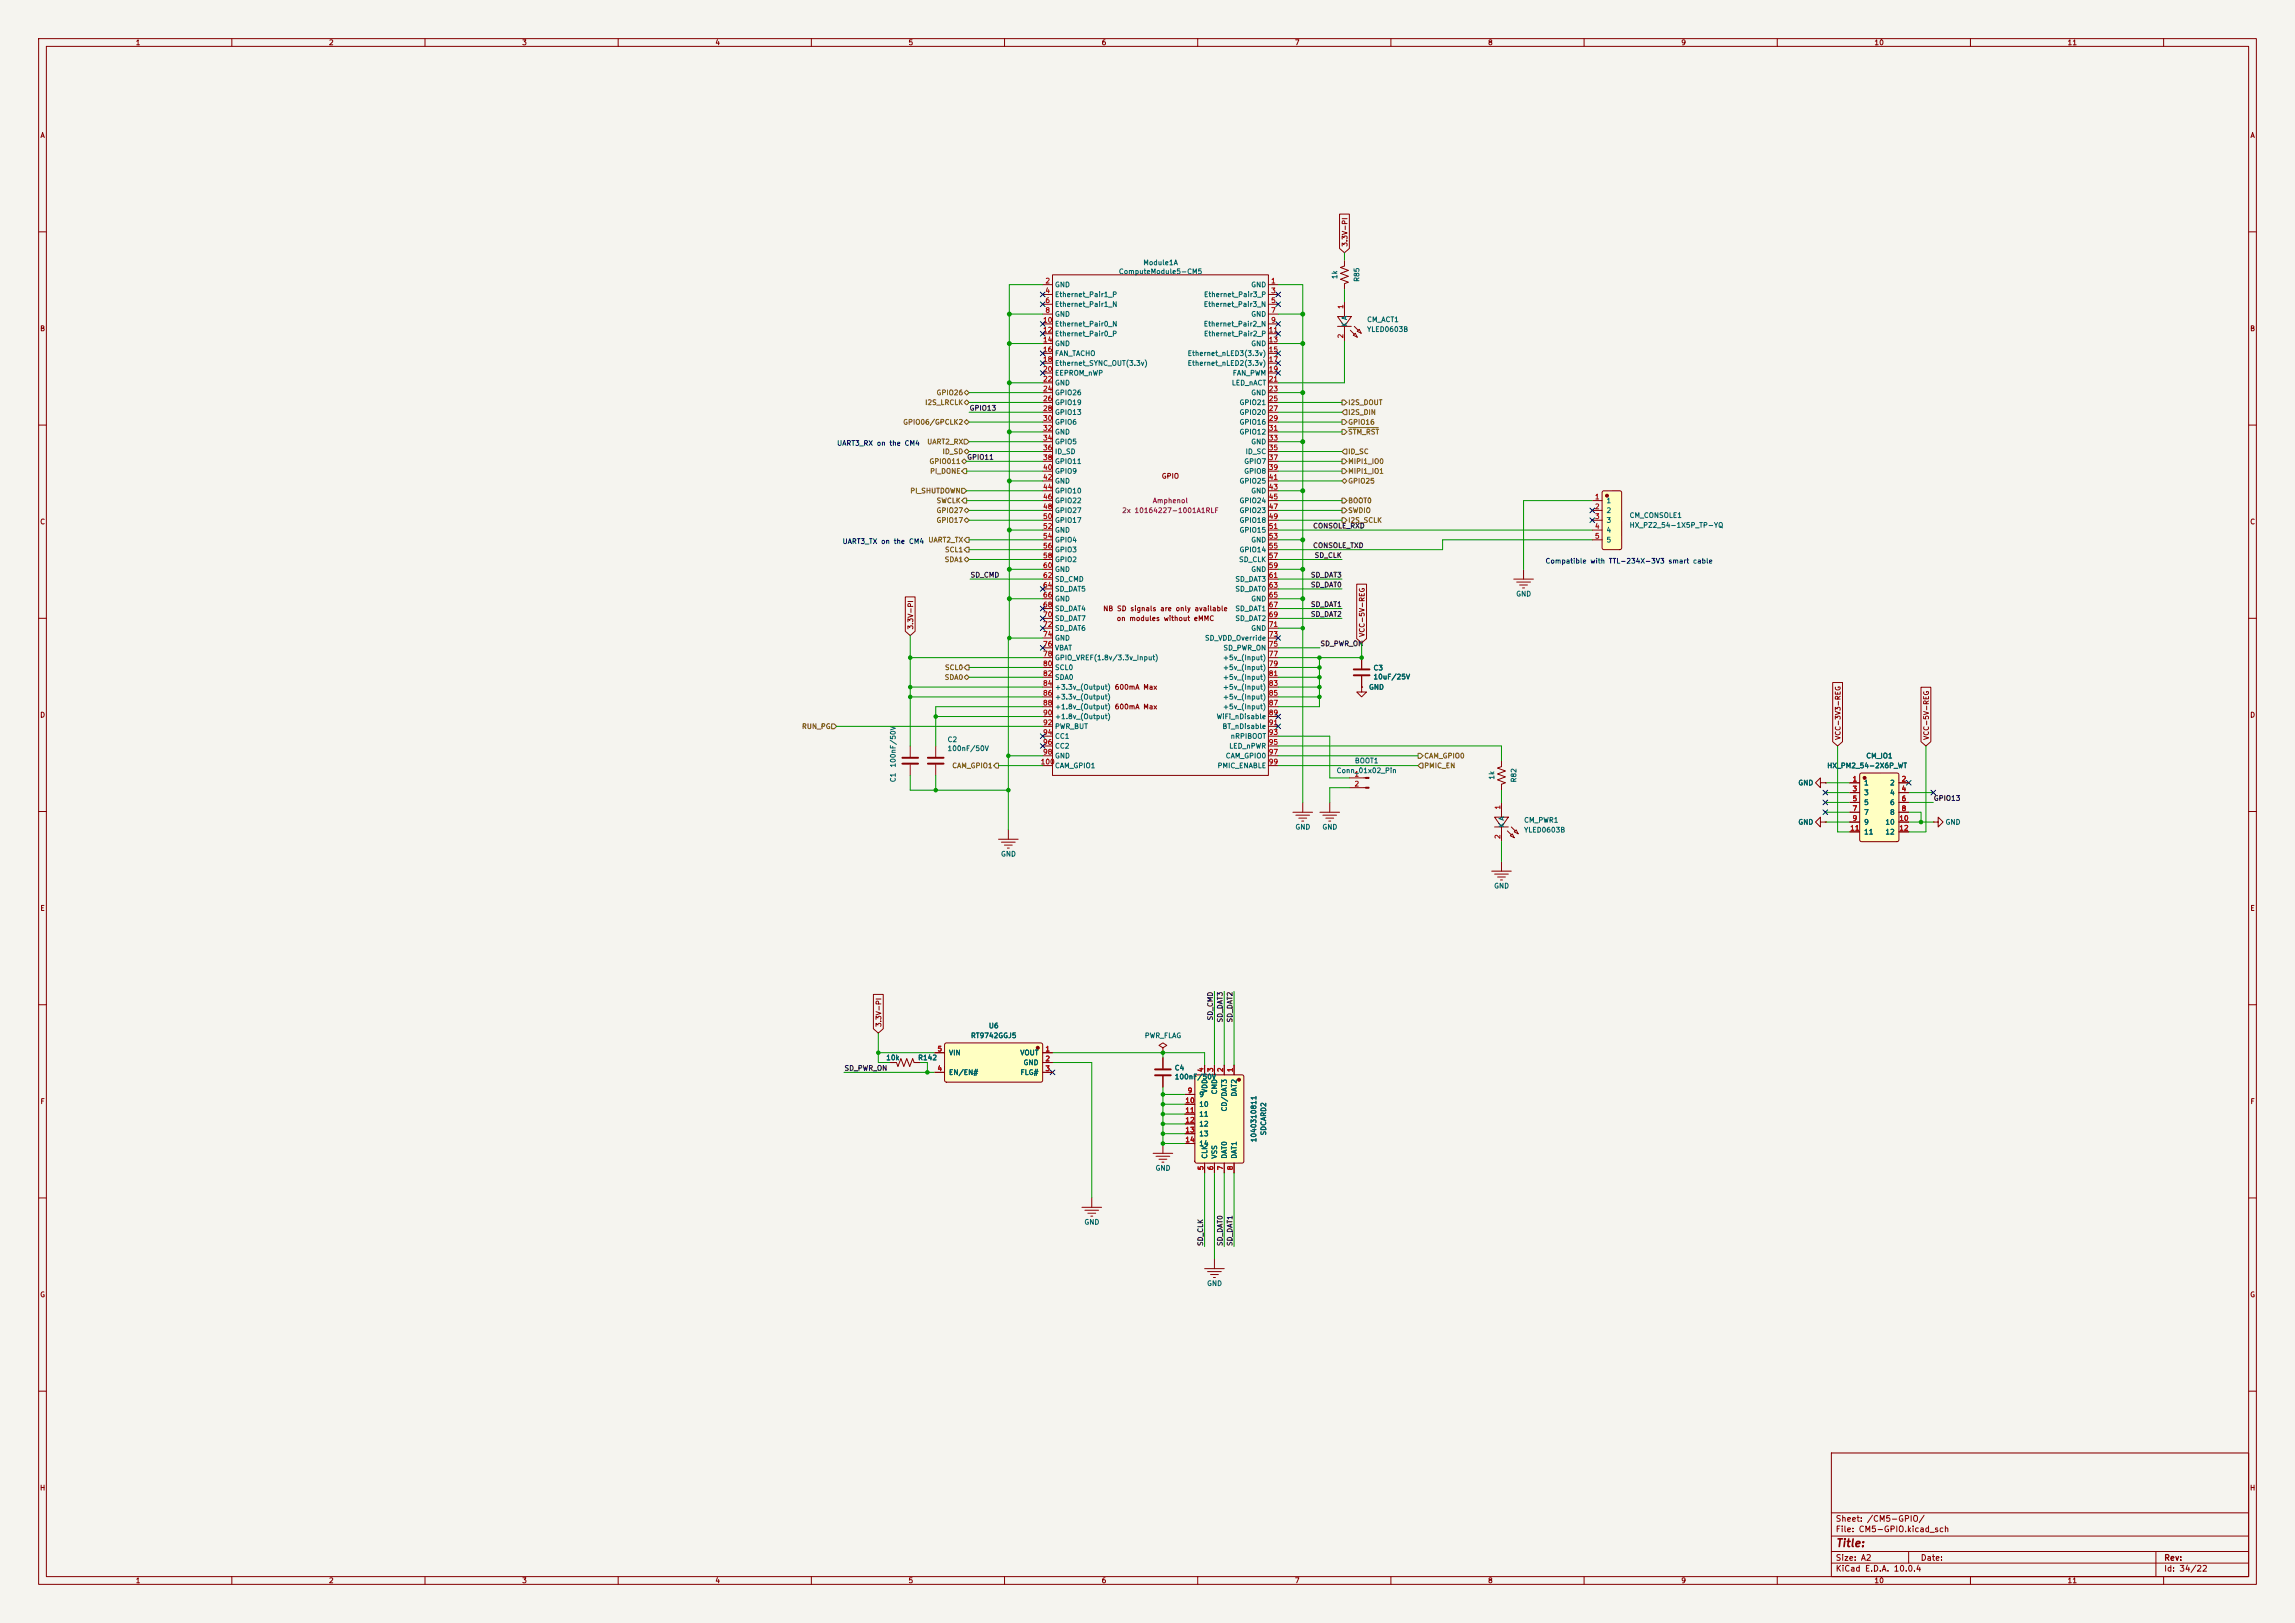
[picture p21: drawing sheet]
<svg xmlns="http://www.w3.org/2000/svg" width="594mm" height="420mm" viewBox="0 0 594 420" stroke-linecap="round" stroke-linejoin="round" font-family="sans-serif">
<defs><g id="words">
<text font-size="2" fill="#840000" x="475" y="400.8">Title:</text>
<g font-size="1.5" fill="#840000">
<text x="475" y="394.1">Sheet: /CM5-GPIO/</text>
<text x="475" y="396.8">File: CM5-GPIO.kicad_sch</text>
<text x="475" y="407">KiCad E.D.A. 10.0.4</text>
<text x="475" y="404.2">Size: A2</text>
<text x="497" y="404.2">Date:</text>
<text x="560" y="404.2">Rev:</text>
<text x="560" y="407">Id: 34/22</text>
</g>
<g font-size="1.3" fill="#840000">
<text x="35" y="12">1</text>
<text x="85" y="12">2</text>
<text x="135" y="12">3</text>
<text x="185" y="12">4</text>
<text x="235" y="12">5</text>
<text x="285" y="12">6</text>
<text x="335" y="12">7</text>
<text x="385" y="12">8</text>
<text x="435" y="12">9</text>
<text x="485" y="12">10</text>
<text x="535" y="12">11</text>
<text x="10.3" y="36">A</text>
<text x="582.3" y="36">A</text>
<text x="349" y="64" transform="rotate(-90 349 64)">3.3V-PI</text>
<text x="10.3" y="86">B</text>
<text x="582.3" y="86">B</text>
<text x="300.6" y="124.2">GPIO</text>
<text x="10.3" y="136">C</text>
<text x="582.3" y="136">C</text>
<text x="285.4" y="158.5">NB SD signals are only available</text>
<text x="288.9" y="161">on modules without eMMC</text>
<text x="236.6" y="163" transform="rotate(-90 236.6 163)">3.3V-PI</text>
<text x="353.5" y="164.9" transform="rotate(-90 353.5 164.9)">VCC-5V-REG</text>
<text x="10.3" y="186">D</text>
<text x="582.3" y="186">D</text>
<text x="476.7" y="191.6" transform="rotate(-90 476.7 191.6)">VCC-3V3-REG</text>
<text x="499.5" y="191.6" transform="rotate(-90 499.5 191.6)">VCC-5V-REG</text>
<text x="10.3" y="236">E</text>
<text x="582.3" y="236">E</text>
<text x="228.4" y="265.9" transform="rotate(-90 228.4 265.9)">3.3V-PI</text>
<text x="10.3" y="286">F</text>
<text x="582.3" y="286">F</text>
<text x="10.3" y="336">G</text>
<text x="582.3" y="336">G</text>
<text x="10.2" y="386">H</text>
<text x="582.2" y="386">H</text>
<text x="35" y="410">1</text>
<text x="85" y="410">2</text>
<text x="135" y="410">3</text>
<text x="185" y="410">4</text>
<text x="235" y="410">5</text>
<text x="285" y="410">6</text>
<text x="335" y="410">7</text>
<text x="385" y="410">8</text>
<text x="435" y="410">9</text>
<text x="485" y="410">10</text>
<text x="535" y="410">11</text>
</g>
<g font-size="1.3" fill="#006464">
<text x="289.5" y="71.2">ComputeModule5-CM5</text>
<text x="295.8" y="68.9">Module1A</text>
<text x="272.9" y="74.6">GND</text>
<text x="272.9" y="77.2">Ethernet_Pair1_P</text>
<text x="311.5" y="77.2">Ethernet_Pair3_P</text>
<text x="323.7" y="74.6">GND</text>
<text x="346.4" y="72.3" transform="rotate(-90 346.4 72.3)">1k</text>
<text x="352.1" y="73.1" transform="rotate(-90 352.1 73.1)">R85</text>
<text x="272.9" y="79.7">Ethernet_Pair1_N</text>
<text x="272.9" y="82.3">GND</text>
<text x="311.4" y="79.7">Ethernet_Pair3_N</text>
<text x="323.7" y="82.3">GND</text>
<text x="353.7" y="83.6">CM_ACT1</text>
<text x="272.9" y="84.8">Ethernet_Pair0_N</text>
<text x="272.9" y="87.3">Ethernet_Pair0_P</text>
<text x="272.9" y="89.9">GND</text>
<text x="311.4" y="84.8">Ethernet_Pair2_N</text>
<text x="311.5" y="87.3">Ethernet_Pair2_P</text>
<text x="323.7" y="89.9">GND</text>
<text x="349" y="84.7" transform="rotate(-90 349 84.7)">K A</text>
<text x="353.7" y="86.2">YLED0603B</text>
<text x="272.9" y="92.4">FAN_TACHO</text>
<text x="272.9" y="95">Ethernet_SYNC_OUT(3.3v)</text>
<text x="307.3" y="92.4">Ethernet_nLED3(3.3v)</text>
<text x="307.3" y="95">Ethernet_nLED2(3.3v)</text>
<text x="272.9" y="97.5">EEPROM_nWP</text>
<text x="272.9" y="100">GND</text>
<text x="318.7" y="100">LED_nACT</text>
<text x="318.9" y="97.5">FAN_PWM</text>
<text x="272.9" y="102.6">GPIO26</text>
<text x="272.9" y="105.1">GPIO19</text>
<text x="272.9" y="107.7">GPIO13</text>
<text x="320.7" y="105.1">GPIO21</text>
<text x="320.7" y="107.7">GPIO20</text>
<text x="323.7" y="102.6">GND</text>
<text x="272.9" y="110.2">GPIO6</text>
<text x="272.9" y="112.7">GND</text>
<text x="320.7" y="110.2">GPIO16</text>
<text x="320.7" y="112.7">GPIO12</text>
<text x="272.9" y="115.3">GPIO5</text>
<text x="272.9" y="117.8">ID_SD</text>
<text x="322.3" y="117.8">ID_SC</text>
<text x="323.7" y="115.3">GND</text>
<text x="272.9" y="120.4">GPIO11</text>
<text x="272.9" y="122.9">GPIO9</text>
<text x="272.9" y="125.4">GND</text>
<text x="320.7" y="125.4">GPIO25</text>
<text x="321.9" y="120.4">GPIO7</text>
<text x="321.9" y="122.9">GPIO8</text>
<text x="272.9" y="128">GPIO10</text>
<text x="272.9" y="130.5">GPIO22</text>
<text x="320.7" y="130.5">GPIO24</text>
<text x="323.7" y="128">GND</text>
<text x="415.7" y="130.5">1</text>
<text x="272.9" y="133.1">GPIO27</text>
<text x="272.9" y="135.6">GPIO17</text>
<text x="320.7" y="133.1">GPIO23</text>
<text x="320.7" y="135.6">GPIO18</text>
<text x="415.7" y="133.1">2</text>
<text x="415.7" y="135.6">3</text>
<text x="421.6" y="134.3">CM_CONSOLE1</text>
<text x="421.6" y="136.9">HX_PZ2_54-1X5P_TP-YQ</text>
<text x="272.9" y="138.1">GND</text>
<text x="272.9" y="140.7">GPIO4</text>
<text x="272.9" y="143.2">GPIO3</text>
<text x="320.7" y="138.1">GPIO15</text>
<text x="320.7" y="143.2">GPIO14</text>
<text x="323.7" y="140.7">GND</text>
<text x="415.7" y="138.1">4</text>
<text x="415.7" y="140.7">5</text>
<text x="272.9" y="145.8">GPIO2</text>
<text x="272.9" y="148.3">GND</text>
<text x="320.6" y="145.8">SD_CLK</text>
<text x="323.7" y="148.3">GND</text>
<text x="272.9" y="150.8">SD_CMD</text>
<text x="272.9" y="153.4">SD_DAT5</text>
<text x="272.9" y="155.9">GND</text>
<text x="319.6" y="150.8">SD_DAT3</text>
<text x="319.6" y="153.4">SD_DAT0</text>
<text x="323.7" y="155.9">GND</text>
<text x="392.3" y="154.6">GND</text>
<text x="272.9" y="158.5">SD_DAT4</text>
<text x="272.9" y="161">SD_DAT7</text>
<text x="319.6" y="158.5">SD_DAT1</text>
<text x="319.6" y="161">SD_DAT2</text>
<text x="272.9" y="163.5">SD_DAT6</text>
<text x="272.9" y="166.1">GND</text>
<text x="311.7" y="166.1">SD_VDD_Override</text>
<text x="323.7" y="163.5">GND</text>
<text x="272.9" y="168.6">VBAT</text>
<text x="272.9" y="171.2">GPIO_VREF(1.8v/3.3v_Input)</text>
<text x="272.9" y="173.7">SCL0</text>
<text x="316.4" y="171.2">+5v_(Input)</text>
<text x="316.4" y="173.7">+5v_(Input)</text>
<text x="316.5" y="168.6">SD_PWR_ON</text>
<text x="355.4" y="173.8">C3</text>
<text x="272.9" y="176.2">SDA0</text>
<text x="272.9" y="178.8">+3.3v_(Output) 600mA Max</text>
<text x="316.4" y="176.2">+5v_(Input)</text>
<text x="316.4" y="178.8">+5v_(Input)</text>
<text x="354.2" y="178.8">GND</text>
<text x="355.4" y="176.1">10uF/25V</text>
<text x="272.9" y="181.3">+3.3v_(Output)</text>
<text x="272.9" y="183.9">+1.8v_(Output) 600mA Max</text>
<text x="316.4" y="181.3">+5v_(Input)</text>
<text x="316.4" y="183.9">+5v_(Input)</text>
<text x="272.9" y="186.4">+1.8v_(Output)</text>
<text x="272.9" y="188.9">PWR_BUT</text>
<text x="272.9" y="191.5">CC1</text>
<text x="314.8" y="186.4">WiFi_nDisable</text>
<text x="316.3" y="188.9">BT_nDisable</text>
<text x="318.4" y="191.5">nRPIBOOT</text>
<text x="245.1" y="192.3">C2</text>
<text x="245.1" y="194.6">100nF/50V</text>
<text x="272.9" y="194">CC2</text>
<text x="272.9" y="196.6">GND</text>
<text x="317.1" y="196.6">CAM_GPIO0</text>
<text x="318" y="194">LED_nPWR</text>
<text x="350.5" y="197.8">BOOT1</text>
<text x="482.9" y="196.6">CM_IO1</text>
<text x="232.1" y="202.6" transform="rotate(-90 232.1 202.6)">C1</text>
<text x="232.1" y="198.7" transform="rotate(-90 232.1 198.7)">100nF/50V</text>
<text x="272.9" y="199.1">CAM_GPIO1</text>
<text x="315" y="199.1">PMIC_ENABLE</text>
<text x="345.8" y="200.4">Conn_01x02_Pin</text>
<text x="387.1" y="201.9" transform="rotate(-90 387.1 201.9)">1k</text>
<text x="392.8" y="202.6" transform="rotate(-90 392.8 202.6)">R82</text>
<text x="465.3" y="203.5">GND</text>
<text x="472.8" y="199.1">HX_PM2_54-2X6P_WT</text>
<text x="482.3" y="203.5">1</text>
<text x="489.1" y="203.5">2</text>
<text x="482.3" y="206.1">3</text>
<text x="482.3" y="208.6">5</text>
<text x="489.1" y="206.1">4</text>
<text x="489.1" y="208.6">6</text>
<text x="335.1" y="215">GND</text>
<text x="342.1" y="215">GND</text>
<text x="389.6" y="214.2" transform="rotate(-90 389.6 214.2)">K A</text>
<text x="394.3" y="213.2">CM_PWR1</text>
<text x="394.3" y="215.7">YLED0603B</text>
<text x="465.3" y="213.7">GND</text>
<text x="482.3" y="211.2">7</text>
<text x="482.3" y="213.7">9</text>
<text x="487.9" y="213.7">10</text>
<text x="489.1" y="211.2">8</text>
<text x="503.4" y="213.7">GND</text>
<text x="258.9" y="222">GND</text>
<text x="482.3" y="216.2">11</text>
<text x="487.9" y="216.2">12</text>
<text x="386.6" y="230.2">GND</text>
<text x="251.2" y="268.9">RT9742GGJ5</text>
<text x="255.8" y="266.4">U6</text>
<text x="296.2" y="268.9">PWR_FLAG</text>
<text x="229.2" y="274.7">10k</text>
<text x="237.5" y="274.7">R142</text>
<text x="245.5" y="273.4">VIN</text>
<text x="263.9" y="273.4">VOUT</text>
<text x="264.8" y="275.9">GND</text>
<text x="245.5" y="278.5">EN/EN#</text>
<text x="264" y="278.5">FLG#</text>
<text x="303.9" y="277.3">C4</text>
<text x="303.9" y="279.6">100nF/50V</text>
<text x="310.3" y="284.2">9</text>
<text x="310.3" y="286.7">10</text>
<text x="312.8" y="283" transform="rotate(-90 312.8 283)">VDD</text>
<text x="315.3" y="283.3" transform="rotate(-90 315.3 283.3)">CMD</text>
<text x="317.8" y="287.8" transform="rotate(-90 317.8 287.8)">CD/DAT3</text>
<text x="320.4" y="283.9" transform="rotate(-90 320.4 283.9)">DAT2</text>
<text x="310.3" y="289.3">11</text>
<text x="310.3" y="291.8">12</text>
<text x="328" y="294" transform="rotate(-90 328 294)">SDCARD2</text>
<text x="310.3" y="294.3">13</text>
<text x="310.3" y="296.9">14</text>
<text x="312.8" y="300" transform="rotate(-90 312.8 300)">CLK</text>
<text x="315.3" y="300" transform="rotate(-90 315.3 300)">VSS</text>
<text x="317.8" y="300" transform="rotate(-90 317.8 300)">DAT0</text>
<text x="320.4" y="300" transform="rotate(-90 320.4 300)">DAT1</text>
<text x="325.5" y="295.7" transform="rotate(-90 325.5 295.7)">1040310811</text>
<text x="299" y="303.2">GND</text>
<text x="280.5" y="317.2">GND</text>
<text x="312.3" y="333.1">GND</text>
</g>
<g font-size="1.3" fill="#a90000">
<text x="270.4" y="73.6">2</text>
<text x="270.4" y="76.2">4</text>
<text x="328.9" y="73.6">1</text>
<text x="328.9" y="76.2">3</text>
<text x="269.8" y="83.8">10</text>
<text x="270.4" y="78.7">6</text>
<text x="270.4" y="81.3">8</text>
<text x="328.9" y="78.7">5</text>
<text x="328.9" y="81.3">7</text>
<text x="328.9" y="83.8">9</text>
<text x="348" y="80.1" transform="rotate(-90 348 80.1)">1</text>
<text x="269.8" y="86.3">12</text>
<text x="269.8" y="88.9">14</text>
<text x="328.3" y="86.3">11</text>
<text x="328.3" y="88.9">13</text>
<text x="348" y="87.7" transform="rotate(-90 348 87.7)">2</text>
<text x="269.8" y="91.4">16</text>
<text x="269.8" y="94">18</text>
<text x="328.3" y="91.4">15</text>
<text x="328.3" y="94">17</text>
<text x="269.8" y="96.5">20</text>
<text x="269.8" y="99">22</text>
<text x="269.8" y="101.6">24</text>
<text x="328.3" y="96.5">19</text>
<text x="328.3" y="99">21</text>
<text x="328.3" y="101.6">23</text>
<text x="269.8" y="104.1">26</text>
<text x="269.8" y="106.7">28</text>
<text x="328.3" y="104.1">25</text>
<text x="328.3" y="106.7">27</text>
<text x="269.8" y="109.2">30</text>
<text x="269.8" y="111.7">32</text>
<text x="328.3" y="109.2">29</text>
<text x="328.3" y="111.7">31</text>
<text x="269.8" y="114.3">34</text>
<text x="269.8" y="116.8">36</text>
<text x="269.8" y="119.4">38</text>
<text x="328.3" y="114.3">33</text>
<text x="328.3" y="116.8">35</text>
<text x="328.3" y="119.4">37</text>
<text x="269.8" y="121.9">40</text>
<text x="269.8" y="124.4">42</text>
<text x="328.3" y="121.9">39</text>
<text x="328.3" y="124.4">41</text>
<text x="269.8" y="127">44</text>
<text x="269.8" y="129.5">46</text>
<text x="328.3" y="127">43</text>
<text x="328.3" y="129.5">45</text>
<text x="412.7" y="129.5">1</text>
<text x="269.8" y="132.1">48</text>
<text x="269.8" y="134.6">50</text>
<text x="269.8" y="137.1">52</text>
<text x="328.3" y="132.1">47</text>
<text x="328.3" y="134.6">49</text>
<text x="328.3" y="137.1">51</text>
<text x="412.7" y="132.1">2</text>
<text x="412.7" y="134.6">3</text>
<text x="412.7" y="137.1">4</text>
<text x="269.8" y="139.7">54</text>
<text x="269.8" y="142.2">56</text>
<text x="328.3" y="139.7">53</text>
<text x="328.3" y="142.2">55</text>
<text x="412.7" y="139.7">5</text>
<text x="269.8" y="144.8">58</text>
<text x="269.8" y="147.3">60</text>
<text x="269.8" y="149.8">62</text>
<text x="328.3" y="144.8">57</text>
<text x="328.3" y="147.3">59</text>
<text x="328.3" y="149.8">61</text>
<text x="269.8" y="152.4">64</text>
<text x="269.8" y="154.9">66</text>
<text x="328.3" y="152.4">63</text>
<text x="328.3" y="154.9">65</text>
<text x="269.8" y="157.5">68</text>
<text x="269.8" y="160">70</text>
<text x="328.3" y="157.5">67</text>
<text x="328.3" y="160">69</text>
<text x="269.8" y="162.5">72</text>
<text x="269.8" y="165.1">74</text>
<text x="269.8" y="167.6">76</text>
<text x="328.3" y="162.5">71</text>
<text x="328.3" y="165.1">73</text>
<text x="328.3" y="167.6">75</text>
<text x="269.8" y="170.2">78</text>
<text x="269.8" y="172.7">80</text>
<text x="328.3" y="170.2">77</text>
<text x="328.3" y="172.7">79</text>
<text x="269.8" y="175.2">82</text>
<text x="269.8" y="177.8">84</text>
<text x="328.3" y="175.2">81</text>
<text x="328.3" y="177.8">83</text>
<text x="269.8" y="180.3">86</text>
<text x="269.8" y="182.9">88</text>
<text x="269.8" y="185.4">90</text>
<text x="328.3" y="180.3">85</text>
<text x="328.3" y="182.9">87</text>
<text x="328.3" y="185.4">89</text>
<text x="269.8" y="187.9">92</text>
<text x="269.8" y="190.5">94</text>
<text x="328.3" y="187.9">91</text>
<text x="328.3" y="190.5">93</text>
<text x="269.8" y="193">96</text>
<text x="269.8" y="195.6">98</text>
<text x="328.3" y="193">95</text>
<text x="328.3" y="195.6">97</text>
<text x="269.2" y="198.1">100</text>
<text x="328.3" y="198.1">99</text>
<text x="350.4" y="201.3">1</text>
<text x="350.4" y="203.8">2</text>
<text x="479.4" y="202.5">1</text>
<text x="492.1" y="202.5">2</text>
<text x="388.6" y="209.6" transform="rotate(-90 388.6 209.6)">1</text>
<text x="479.4" y="205.1">3</text>
<text x="479.4" y="207.6">5</text>
<text x="492.1" y="205.1">4</text>
<text x="492.1" y="207.6">6</text>
<text x="478.7" y="215.2">11</text>
<text x="479.4" y="210.2">7</text>
<text x="479.4" y="212.7">9</text>
<text x="491.4" y="212.7">10</text>
<text x="491.4" y="215.2">12</text>
<text x="492.1" y="210.2">8</text>
<text x="388.6" y="217.2" transform="rotate(-90 388.6 217.2)">2</text>
<text x="242.5" y="272.4">5</text>
<text x="270.4" y="272.4">1</text>
<text x="270.4" y="274.9">2</text>
<text x="242.5" y="277.5">4</text>
<text x="270.4" y="277.5">3</text>
<text x="311.8" y="277.6" transform="rotate(-90 311.8 277.6)">4</text>
<text x="314.3" y="277.6" transform="rotate(-90 314.3 277.6)">3</text>
<text x="316.8" y="277.6" transform="rotate(-90 316.8 277.6)">2</text>
<text x="319.4" y="277.6" transform="rotate(-90 319.4 277.6)">1</text>
<text x="306.7" y="285.7">10</text>
<text x="307.3" y="283.2">9</text>
<text x="306.7" y="288.3">11</text>
<text x="306.7" y="290.8">12</text>
<text x="306.7" y="293.3">13</text>
<text x="306.7" y="295.9">14</text>
<text x="311.8" y="303" transform="rotate(-90 311.8 303)">5</text>
<text x="314.3" y="303" transform="rotate(-90 314.3 303)">6</text>
<text x="316.8" y="303" transform="rotate(-90 316.8 303)">7</text>
<text x="319.4" y="303" transform="rotate(-90 319.4 303)">8</text>
</g>
<g font-size="1.3" fill="#725600">
<text x="239.3" y="105.1">I2S_LRCLK</text>
<text x="242.3" y="102.6">GPIO26</text>
<text x="348.8" y="107.7">I2S_DIN</text>
<text x="348.8" y="105.1">I2S_DOUT</text>
<text x="233.6" y="110.2">GPIO06/GPCLK2</text>
<text x="348.8" y="112.7">STM_RST</text>
<text x="348.8" y="110.2">GPIO16</text>
<text x="239.8" y="115.3">UART2_RX</text>
<text x="243.8" y="117.8">ID_SD</text>
<text x="348.8" y="117.8">ID_SC</text>
<text x="240.4" y="120.4">GPIO011</text>
<text x="240.6" y="122.9">PI_DONE</text>
<text x="348.8" y="120.4">MIPI1_IO0</text>
<text x="348.8" y="125.4">GPIO25</text>
<text x="348.8" y="122.9">MIPI1_IO1</text>
<text x="235.5" y="128">PI_SHUTDOWN</text>
<text x="242.3" y="130.5">SWCLK</text>
<text x="348.8" y="130.5">BOOT0</text>
<text x="242.3" y="133.1">GPIO27</text>
<text x="242.3" y="135.6">GPIO17</text>
<text x="348.8" y="133.1">SWDIO</text>
<text x="348.8" y="135.6">I2S_SCLK</text>
<text x="240.2" y="140.7">UART2_TX</text>
<text x="244.4" y="143.2">SCL1</text>
<text x="244.4" y="145.8">SDA1</text>
<text x="244.4" y="173.7">SCL0</text>
<text x="244.4" y="176.2">SDA0</text>
<text x="207.4" y="188.9">RUN_PG</text>
<text x="368.5" y="196.6">CAM_GPIO0</text>
<text x="246.3" y="199.1">CAM_GPIO1</text>
<text x="368.5" y="199.1">PMIC_EN</text>
</g>
<g font-size="1.3" fill="#0f0f0f">
<text x="250.8" y="106.6">GPIO13</text>
<text x="250.2" y="119.3">GPIO11</text>
<text x="339.7" y="137">CONSOLE_RXD</text>
<text x="339.7" y="142.1">CONSOLE_TXD</text>
<text x="251.1" y="149.7">SD_CMD</text>
<text x="339.2" y="149.7">SD_DAT3</text>
<text x="340.1" y="144.7">SD_CLK</text>
<text x="339.2" y="152.3">SD_DAT0</text>
<text x="339.2" y="159.9">SD_DAT2</text>
<text x="339.2" y="157.4">SD_DAT1</text>
<text x="341.6" y="167.5">SD_PWR_ON</text>
<text x="500.4" y="207.5">GPIO13</text>
<text x="314.2" y="264.2" transform="rotate(-90 314.2 264.2)">SD_CMD</text>
<text x="316.7" y="264.7" transform="rotate(-90 316.7 264.7)">SD_DAT3</text>
<text x="319.3" y="264.7" transform="rotate(-90 319.3 264.7)">SD_DAT2</text>
<text x="218.4" y="277.4">SD_PWR_ON</text>
<text x="311.7" y="322.6" transform="rotate(-90 311.7 322.6)">SD_CLK</text>
<text x="316.7" y="322.6" transform="rotate(-90 316.7 322.6)">SD_DAT0</text>
<text x="319.3" y="322.6" transform="rotate(-90 319.3 322.6)">SD_DAT1</text>
</g>
<g font-size="1.3" fill="#0000c2">
<text x="216.5" y="115.7">UART3_RX on the CM4</text>
<text x="217.9" y="141.1">UART3_TX on the CM4</text>
<text x="399.9" y="146.1">Compatible with TTL-234X-3V3 smart cable</text>
</g>
<g font-size="1.3" fill="#840084">
<text x="298.2" y="130.5">Amphenol</text>
<text x="290.3" y="133.1">2x 10164227-1001A1RLF</text>
</g>
</g></defs>
<path d="M0 0h594v420h-594z" fill="#f5f4ef" stroke="#f5f4ef" stroke-width=".26"/>
<g fill="none" stroke="#840000" stroke-width=".26">
<path d="M10 10h574v400h-574zM12 12h570v396h-570zM60 10v2M110 10v2M160 10v2M210 10v2M260 10v2M310 10v2M360 10v2M410 10v2M460 10v2M510 10v2"/>
<path d="M560 10v2M10 60h2M582 60h2M10 110h2M582 110h2M10 160h2M582 160h2M242.2 193v2.8M242.2 197.9v2.8M388.6 196.9v1.5l-1 .4 2 .7-2 .8 2 .7-2 .8 2 .8-1 .3v1.6M10 210h2M386.8 211.5h3.6l-1.8 2.5z"/>
<path d="M386.8 214h3.6M388.6 207.6v3.9M388.6 214v3.8M390.1 215l1.1 1M390.9 216.3l.5-.5 .5 1zM391.2 214l1 1M391.9 215.3l.5-.5 .5 1zM471.2 202.6v-1.3l-1.3 1.3 1.3 1.2v-1.2h1.2M471.2 212.7v-1.2l-1.3 1.2 1.3 1.3v-1.3h1.2M472.4 202.6h.1M472.4 212.7h.1M582 210h2"/>
<path d="M10 260h2M230.5 275h1.5l.4 1 .8-2.1 .7 2.1 .8-2.1 .8 2.1 .7-2.1 .4 1.1h1.5M582 260h2M10 310h2M582 310h2M10 360h2M474 376h108v32h-108zM582 360h2M474 397.5h108M474 391.5h108M60 408v2M110 408v2"/>
<path d="M160 408v2M210 408v2M260 408v2M310 408v2M360 408v2M410 408v2M460 408v2M474 404.5h108M474 401.5h108M494 401.5v3M510 408v2M558 401.5v6.5"/>
<path d="M560 408v2"/>
</g>
<path d="M240.2 196.1h4M240.2 197.6h4" fill="none" stroke="#840000" stroke-width=".51"/>
<path d="M309.4 278.3l.3-.2h11.7l.5 .3v22.1l-.2 .4-11.9 .1-.5-.2-.1-22.2z" fill="#ffffc2"/>
<circle cx="320.7" cy="279.4" r=".38" fill="#840000" stroke="#840000" stroke-width=".26"/>
<g fill="none" stroke="#840000" stroke-width=".26">
<path d="M309.4 278.3l.3-.2h11.7l.5 .3v22.1l-.2 .4-11.9 .1-.5-.2-.1-22.2zM311.8 275.6v2.5M314.3 275.6v2.5M316.9 275.6v2.5M319.4 275.6v2.5M306.7 283.2h2.5M306.7 285.8h2.5M306.7 288.3h2.5M306.7 290.8h2.5M306.7 293.4h2.5M306.7 295.9h2.5M311.8 301v2.5"/>
<path d="M314.3 301v2.5M316.9 301v2.5M319.4 301v2.5"/>
</g>
<path d="M244.6 270l.4-.1h24.6l.3 .5-.1 9.3-.4 .3h-24.6l-.3-.5v-9.2z" fill="#ffffc2"/>
<circle cx="268.6" cy="271.1" r=".38" fill="#840000" stroke="#840000" stroke-width=".26"/>
<path d="M241.9 272.4h2.6M241.9 277.5h2.6M244.6 270l.4-.1h24.6l.3 .5-.1 9.3-.4 .3h-24.6l-.3-.5v-9.2zM269.9 272.4h2.5M269.9 275h2.5M269.9 277.5h2.5" fill="none" stroke="#840000" stroke-width=".26"/>
<path d="M481.5 200.2l.2-.2h9.3l.4 .3 .1 17-.2 .4-9.5 .1-.4-.2-.1-17.1z" fill="#ffffc2"/>
<circle cx="482.6" cy="201.3" r=".38" fill="#840000" stroke="#840000" stroke-width=".26"/>
<g fill="none" stroke="#840000" stroke-width=".26">
<path d="M269.9 73.7h2.5M269.9 76.2h2.5M269.9 78.7h2.5M272.4 71.1h55.9v129.6h-55.9zM328.3 73.7h2.5M328.3 76.2h2.5M328.3 78.7h2.5M269.9 81.3h2.5M269.9 83.8h2.5M269.9 86.4h2.5M269.9 88.9h2.5M269.9 91.4h2.5"/>
<path d="M269.9 94h2.5M269.9 96.5h2.5M269.9 99.1h2.5M328.3 81.3h2.5M328.3 83.8h2.5M328.3 86.4h2.5M328.3 88.9h2.5M328.3 91.4h2.5M328.3 94h2.5M328.3 96.5h2.5M328.3 99.1h2.5M269.9 101.6h2.5"/>
<path d="M269.9 104.1h2.5M269.9 106.7h2.5M269.9 109.2h2.5M269.9 111.8h2.5M269.9 114.3h2.5M269.9 116.8h2.5M269.9 119.4h2.5M328.3 101.6h2.5M328.3 104.1h2.5M328.3 106.7h2.5M328.3 109.2h2.5M328.3 111.8h2.5"/>
<path d="M328.3 114.3h2.5M328.3 116.8h2.5M328.3 119.4h2.5M269.9 121.9h2.5M269.9 124.5h2.5M269.9 127h2.5M269.9 129.5h2.5M269.9 132.1h2.5M269.9 134.6h2.5M269.9 137.2h2.5M269.9 139.7h2.5M328.3 121.9h2.5"/>
<path d="M328.3 124.5h2.5M328.3 127h2.5M328.3 129.5h2.5M328.3 132.1h2.5M328.3 134.6h2.5M328.3 137.2h2.5M328.3 139.7h2.5M269.9 142.2h2.5M269.9 144.8h2.5M269.9 147.3h2.5M269.9 149.9h2.5M269.9 152.4h2.5"/>
<path d="M269.9 154.9h2.5M269.9 157.5h2.5M328.3 142.2h2.5M328.3 144.8h2.5M328.3 147.3h2.5M328.3 149.9h2.5M328.3 152.4h2.5M328.3 154.9h2.5M328.3 157.5h2.5M391.8 149.9h5.1M392.6 150.6h3.5M393.3 151.4h2.1"/>
<path d="M394.1 152.1h.5M394.3 147.3v2.6M269.9 160h2.5M269.9 162.6h2.5M269.9 165.1h2.5M269.9 167.6h2.5M269.9 170.2h2.5M269.9 172.7h2.5M269.9 175.3h2.5M269.9 177.8h2.5M328.3 160h2.5M328.3 162.6h2.5"/>
<path d="M328.3 165.1h2.5M328.3 167.6h2.5M328.3 170.2h2.5M328.3 172.7h2.5M328.3 175.3h2.5M328.3 177.8h2.5M352.4 177.8v1.3h1.3l-1.3 1.2-1.2-1.2h1.2M352.4 177.8h.1M352.4 170.2v2.8M352.4 175v2.8M269.9 180.3h2.5M269.9 182.9h2.5"/>
<path d="M269.9 185.4h2.5M269.9 188h2.5M269.9 190.5h2.5M269.9 193h2.5M269.9 195.6h2.5M269.9 198.1h2.5M328.3 180.3h2.5M328.3 182.9h2.5M328.3 185.4h2.5M328.3 188h2.5M328.3 190.5h2.5M328.3 193h2.5"/>
<path d="M328.3 195.6h2.5M328.3 198.1h2.5M334.6 210.2h5.1M335.4 210.9h3.6M336.2 211.7h2M336.9 212.5h.5M337.2 207.6v2.6M341.6 210.2h5.1M342.4 210.9h3.5M343.2 211.7h2M343.9 212.5h.5M344.2 207.6v2.6"/>
<path d="M478.8 202.6h2.5M478.8 205.1h2.5M478.8 207.6h2.5M478.8 210.2h2.5M478.8 212.7h2.5M478.8 215.3h2.5M481.5 200.2l.2-.2h9.3l.4 .3 .1 17-.2 .4-9.5 .1-.4-.2-.1-17.1zM491.5 202.6h2.5M491.5 205.1h2.5M491.5 207.6h2.5M491.5 210.2h2.5M491.5 212.7h2.5"/>
<path d="M491.5 215.3h2.5M500.4 212.7h1.2v-1.2l1.3 1.2-1.3 1.3v-1.3M500.4 212.7h.1M301 271.1l1-.6-1-.6-1 .6 1 .6v1.3M301 272.4h.1M301 273.7v2.8M301 278.5v2.8M280 312.4h5.1M280.8 313.2h3.6M281.6 313.9h2M282.3 314.7h.5M282.6 309.9v2.5"/>
</g>
<path d="M350.4 173.2h4.1M350.4 174.8h4.1M299 276.7h4M299 278.3h4" fill="none" stroke="#840000" stroke-width=".51"/>
<path d="M414.8 127.1l.3-.1h4.1l.5 .4v14.3l-.4 .5h-4.1l-.5-.4v-14.3z" fill="#ffffc2"/>
<g fill="#840000" stroke="#840000" stroke-width=".26">
<path d="M353.5 201.2h.8v.2h-.8z"/>
<path d="M353.5 203.7h.8v.3h-.8z"/>
<circle cx="415.9" cy="128.3" r=".38"/>
</g>
<g fill="none" stroke="#840000" stroke-width=".26">
<path d="M346.7 55.4h2.6v8.9l-1.3 1.1-1.3-1.1zM348 67.3v1.5l-1 .4 2 .8-2 .7 2 .8-2 .8 2 .7-1 .4v1.5M348 78.1v3.8M346.2 81.9h3.6l-1.8 2.6zM346.2 84.5h3.6M348 84.5v3.8M349.5 85.5l1 1M350.3 86.7l.5-.5 .5 1zM350.5 84.5l1 1M351.3 85.7l.5-.5 .5 1zM412.1 129.5h2.6M412.1 132.1h2.6"/>
<path d="M412.1 134.6h2.6M412.1 137.2h2.6M412.1 139.7h2.6M414.8 127.1l.3-.1h4.1l.5 .4v14.3l-.4 .5h-4.1l-.5-.4v-14.3zM234.3 154.5h2.6v8.9l-1.3 1.1-1.3-1.1zM351.2 151.2h2.5v14.1l-1.3 1.1-1.2-1.1zM352.4 177.8h.1M352.4 170.2v2.8M352.4 175v2.8M474.3 176.6h2.6v15.3l-1.3 1.1-1.3-1.1zM497.2 177.8h2.5v14.1l-1.2 1.1-1.3-1.1zM235.6 193v2.8"/>
<path d="M235.6 197.9v2.8M258.4 217.2h5.1M259.2 217.9h3.6M260 218.7h2M260.7 219.5h.5M261 214.6v2.6M349.2 201.3h4.3M349.2 203.8h4.3M472.4 212.7h.1M472.4 202.6h.1M478.8 202.6h2.5M478.8 205.1h2.5"/>
<path d="M478.8 207.6h2.5M478.8 210.2h2.5M478.8 212.7h2.5M478.8 215.3h2.5M491.5 202.6h2.5M491.5 205.1h2.5M491.5 207.6h2.5M491.5 210.2h2.5M491.5 212.7h2.5M491.5 215.3h2.5M386.1 225.4h5.1M386.8 226.2h3.6"/>
<path d="M387.6 226.9h2M388.4 227.7h.5M388.6 222.9v2.5M226.1 257.3h2.5v8.9l-1.3 1.1-1.2-1.1zM230.5 275h1.3M236.9 275h1.2M241.9 272.4h2.6M241.9 277.5h2.6M269.9 272.4h2.5M269.9 275h2.5M269.9 277.5h2.5M301 273.7v2.8"/>
<path d="M301 278.5v2.8M311.8 275.6v2.5M314.3 275.6v2.5M316.9 275.6v2.5M319.4 275.6v2.5M298.4 298.5h5.1M299.2 299.2h3.6M300 300h2M301 295.9v2.6M306.7 283.2h2.5M306.7 285.8h2.5M306.7 288.3h2.5"/>
<path d="M306.7 290.8h2.5M306.7 293.4h2.5M306.7 295.9h2.5M300.7 300.7h.5M311.8 301v2.5M314.3 301v2.5M316.9 301v2.5M319.4 301v2.5M311.8 328.3h5.1M312.5 329.1h3.6M313.3 329.8h2M314.1 330.6h.5"/>
<path d="M314.3 325.8v2.5"/>
</g>
<path d="M233.6 196.1h4M233.6 197.6h4" fill="none" stroke="#840000" stroke-width=".51"/>
<g fill="none" stroke="#725600" stroke-width=".26">
<path d="M248.9 119.4l.7-.7 .6 .7-.6 .6zM249.6 113.7h.6l.6 .6-.6 .6h-.6zM249.6 116.8l.6-.6 .6 .6-.6 .7zM249.6 109.2l.6-.6 .6 .6-.6 .7zM249.6 101.6l.6-.6 .6 .6-.6 .6zM249.6 104.1l.6-.6 .6 .6-.6 .7zM347.3 111.1h.7l.6 .7-.6 .6h-.7zM347.3 103.5h.7l.6 .6-.6 .7h-.7zM347.3 108.6h.7l.6 .6-.6 .7h-.7zM347.3 118.7h.7l.6 .7-.6 .6h-.7zM348 106h.6v1.3h-.6l-.7-.6zM348 116.2h.6v1.3h-.6l-.7-.7z"/>
<path d="M348.9 110.7h7.8M248.9 126.4h.7l.6 .6-.6 .6h-.7zM249.6 128.9h.6v1.3h-.6l-.7-.7zM249.6 132.1l.6-.7 .6 .7-.6 .6zM249.6 134.6l.6-.6 .6 .6-.6 .7zM249.6 121.3h.6v1.3h-.6l-.7-.7zM250.2 139.1h.6v1.2h-.6l-.6-.6zM347.3 124.5l.7-.7 .6 .7-.6 .6zM347.3 121.3h.7l.6 .6-.6 .7h-.7zM347.3 131.4h.7l.6 .7-.6 .6h-.7zM347.3 128.9h.7l.6 .6-.6 .7h-.7zM347.3 134h.7l.6 .6-.6 .7h-.7z"/>
<path d="M249.6 144.8l.6-.7 .6 .7-.6 .6zM250.2 141.6h.6v1.3h-.6l-.6-.7zM249.6 175.3l.6-.7 .6 .7-.6 .6zM250.2 172.1h.6v1.3h-.6l-.6-.7zM215.3 187.3h.6l.6 .7-.6 .6h-.6zM257.8 197.5h.6v1.3h-.6l-.6-.7zM367 194.9h.7l.6 .7-.6 .6h-.7zM367.7 197.5h.6v1.3h-.6l-.7-.7z"/>
</g>
<g fill="none" stroke="#009600" stroke-width=".26">
<path d="M269.9 73.7h-8.7v91.4M330.8 73.7h6.4v133.9M348 65.4v1.9M348 74.9v3.2M261.2 88.9h8.7M261.2 81.3h8.7M261.2 99.1h8.7M330.8 88.9h6.4M330.8 81.3h6.4M348 88.3v10.8h-17.2M250.2 119.4h19.7M250.8 116.8h19.1"/>
<path d="M250.8 114.3h19.1M250.8 101.6h19.1M250.8 104.1h19.1M250.8 106.7h19.1M250.8 109.2h19.1M261.2 111.8h8.7M330.8 119.4h16.5M330.8 116.8h16.5M330.8 114.3h6.4M330.8 101.6h6.4M330.8 104.1h16.5M330.8 111.8h16.5"/>
<path d="M330.8 106.7h16.5M330.8 109.2h16.5M250.2 129.5h19.7M250.2 127h19.7M250.2 121.9h19.7M250.8 132.1h19.1M250.8 134.6h19.1M250.8 139.7h19.1M261.2 137.2h8.7M261.2 124.5h8.7M330.8 129.5h16.5M330.8 127h6.4"/>
<path d="M330.8 121.9h16.5M330.8 132.1h16.5M330.8 134.6h16.5M330.8 139.7h6.4M330.8 137.2h81.3M330.8 124.5h16.5M412.1 129.5h-17.8v17.8M412.1 139.7h-38.7v2.5h-42.6M250.8 144.8h19.1M250.8 142.2h19.1M251.1 149.9h18.8M261.2 154.9h8.7"/>
<path d="M261.2 147.3h8.7M330.8 144.8h16.5M330.8 154.9h6.4M330.8 147.3h6.4M330.8 149.9h16.5M330.8 157.5h16.5M330.8 152.4h16.5M235.6 164.5v28.5M235.6 177.8h34.3M235.6 170.2h34.3M250.8 172.7h19.1M250.8 175.3h19.1"/>
<path d="M269.9 165.1h-8.9v49.5M330.8 177.8h10.7M330.8 172.7h10.7M330.8 175.3h10.7M330.8 167.6h10.8M330.8 160h16.5M330.8 162.6h6.4M341.5 170.2v12.7h-10.7M352.4 166.4v3.8h-21.6M216.5 188h53.4M235.6 180.3h34.3M242.2 185.4h27.7"/>
<path d="M258.4 198.1h11.5M261 195.6h8.9M269.9 182.9h-27.7v10.1M330.8 193h57.8v3.9M330.8 198.1h36.2M330.8 195.6h36.2M330.8 180.3h10.7M330.8 190.5h13.4v10.8h5M475.6 193v22.3h3.2M498.5 193v22.3h-4.5M235.6 200.7v3.8h25.4M242.2 200.7v3.8"/>
<path d="M349.2 203.8h-5v3.8M388.6 204.5v3.1M388.6 217.8v5.1M472.4 207.6h6.4M472.4 205.1h6.4M472.4 212.7h6.4M472.4 210.2h6.4M472.4 202.6h6.4M494 207.6h6.4M494 205.1h6.4M494 212.7h6.4M494 210.2h3.2v2.5"/>
<path d="M314.3 256.5v19.1M316.9 256.5v19.1M319.4 256.5v19.1M218.4 277.5h23.5M227.3 272.4h14.6M227.3 267.3v7.7h3.2M238.1 275h1.9v2.5M272.4 272.4h39.4v3.2M272.4 275h10.2v34.9M301 272.4v1.3M301 281.3v14.6h5.7M301 288.3h5.7"/>
<path d="M301 285.8h5.7M301 283.2h5.7M301 293.4h5.7M301 290.8h5.7M311.8 303.5v19.1M314.3 303.5v22.3M316.9 303.5v19.1M319.4 303.5v19.1"/>
</g>
<g fill="none" stroke="#000084" stroke-width=".26">
<path d="M269.3 75.6l1.2 1.2M269.3 78.1l1.2 1.2M270.5 75.6l-1.2 1.2M270.5 78.1l-1.2 1.2M330.2 78.1l1.2 1.2M330.2 75.6l1.2 1.2M331.4 78.1l-1.2 1.2M331.4 75.6l-1.2 1.2M269.3 90.8l1.2 1.2M269.3 85.8l1.2 1.2M269.3 93.4l1.2 1.2M269.3 83.2l1.2 1.2"/>
<path d="M269.3 95.9l1.2 1.2M270.5 90.8l-1.2 1.2M270.5 85.8l-1.2 1.2M270.5 93.4l-1.2 1.2M270.5 83.2l-1.2 1.2M270.5 95.9l-1.2 1.2M330.2 85.8l1.2 1.2M330.2 83.2l1.2 1.2M330.2 90.8l1.2 1.2M330.2 93.4l1.2 1.2M330.2 95.9l1.2 1.2M331.4 90.8l-1.2 1.2"/>
<path d="M331.4 85.8l-1.2 1.2M331.4 83.2l-1.2 1.2M331.4 93.4l-1.2 1.2M331.4 95.9l-1.2 1.2M411.5 134l1.2 1.2M411.5 131.5l1.2 1.2M412.7 134l-1.2 1.2M412.7 131.5l-1.2 1.2M269.3 156.9l1.2 1.2M269.3 159.4l1.2 1.2M269.3 151.8l1.2 1.2M270.5 156.9l-1.2 1.2"/>
<path d="M270.5 159.4l-1.2 1.2M270.5 151.8l-1.2 1.2M269.3 162l1.2 1.2M269.3 167l1.2 1.2M270.5 162l-1.2 1.2M270.5 167l-1.2 1.2M330.2 164.5l1.2 1.2M331.4 164.5l-1.2 1.2M269.3 189.9l1.2 1.2M269.3 192.4l1.2 1.2M270.5 189.9l-1.2 1.2M270.5 192.4l-1.2 1.2"/>
<path d="M330.2 184.8l1.2 1.2M330.2 187.4l1.2 1.2M331.4 184.8l-1.2 1.2M331.4 187.4l-1.2 1.2M471.8 207l1.2 1.3M471.8 209.6l1.2 1.2M471.8 204.5l1.2 1.2M473 207l-1.2 1.3M473 209.6l-1.2 1.2M473 204.5l-1.2 1.2M493.4 202l1.2 1.2M494.6 202l-1.2 1.2"/>
<path d="M499.8 204.5l1.2 1.2M501 204.5l-1.2 1.2M271.8 276.9l1.2 1.2M273 276.9l-1.2 1.2"/>
</g>
<g fill="#009600" stroke="#009600" stroke-width=".26">
<circle cx="261.2" cy="124.5" r=".51"/>
<circle cx="261.2" cy="154.9" r=".51"/>
<circle cx="261.2" cy="137.2" r=".51"/>
<circle cx="261.2" cy="147.3" r=".51"/>
<circle cx="261" cy="195.6" r=".46"/>
<circle cx="235.6" cy="177.8" r=".46"/>
<circle cx="235.6" cy="180.3" r=".46"/>
<circle cx="242.2" cy="185.4" r=".46"/>
<circle cx="235.6" cy="170.2" r=".46"/>
<circle cx="261.2" cy="165.1" r=".46"/>
<circle cx="242.2" cy="204.5" r=".46"/>
<circle cx="261" cy="204.5" r=".46"/>
<circle cx="301" cy="283.2" r=".46"/>
<circle cx="341.5" cy="170.2" r=".46"/>
<circle cx="341.5" cy="175.3" r=".46"/>
<circle cx="341.5" cy="172.7" r=".46"/>
<circle cx="341.5" cy="177.8" r=".46"/>
<circle cx="341.5" cy="180.3" r=".46"/>
<circle cx="337.2" cy="162.6" r=".46"/>
<circle cx="240" cy="277.5" r=".46"/>
<circle cx="301" cy="272.4" r=".46"/>
<circle cx="301" cy="290.8" r=".46"/>
<circle cx="301" cy="288.3" r=".46"/>
<circle cx="301" cy="295.9" r=".46"/>
<circle cx="227.3" cy="272.4" r=".46"/>
<circle cx="301" cy="293.4" r=".46"/>
<circle cx="301" cy="285.8" r=".46"/>
<circle cx="261.2" cy="88.9" r=".51"/>
<circle cx="261.2" cy="81.3" r=".51"/>
<circle cx="261.2" cy="99.1" r=".51"/>
<circle cx="261.2" cy="111.8" r=".51"/>
<circle cx="337.2" cy="147.3" r=".51"/>
<circle cx="337.2" cy="127" r=".51"/>
<circle cx="337.2" cy="88.9" r=".51"/>
<circle cx="337.2" cy="81.3" r=".51"/>
<circle cx="337.2" cy="114.3" r=".51"/>
<circle cx="337.2" cy="101.6" r=".51"/>
<circle cx="497.2" cy="212.7" r=".46"/>
<circle cx="337.2" cy="139.7" r=".51"/>
<circle cx="337.2" cy="154.9" r=".51"/>
<circle cx="352.4" cy="170.2" r=".46"/>
</g>
<use href="#words"/>
</svg>
